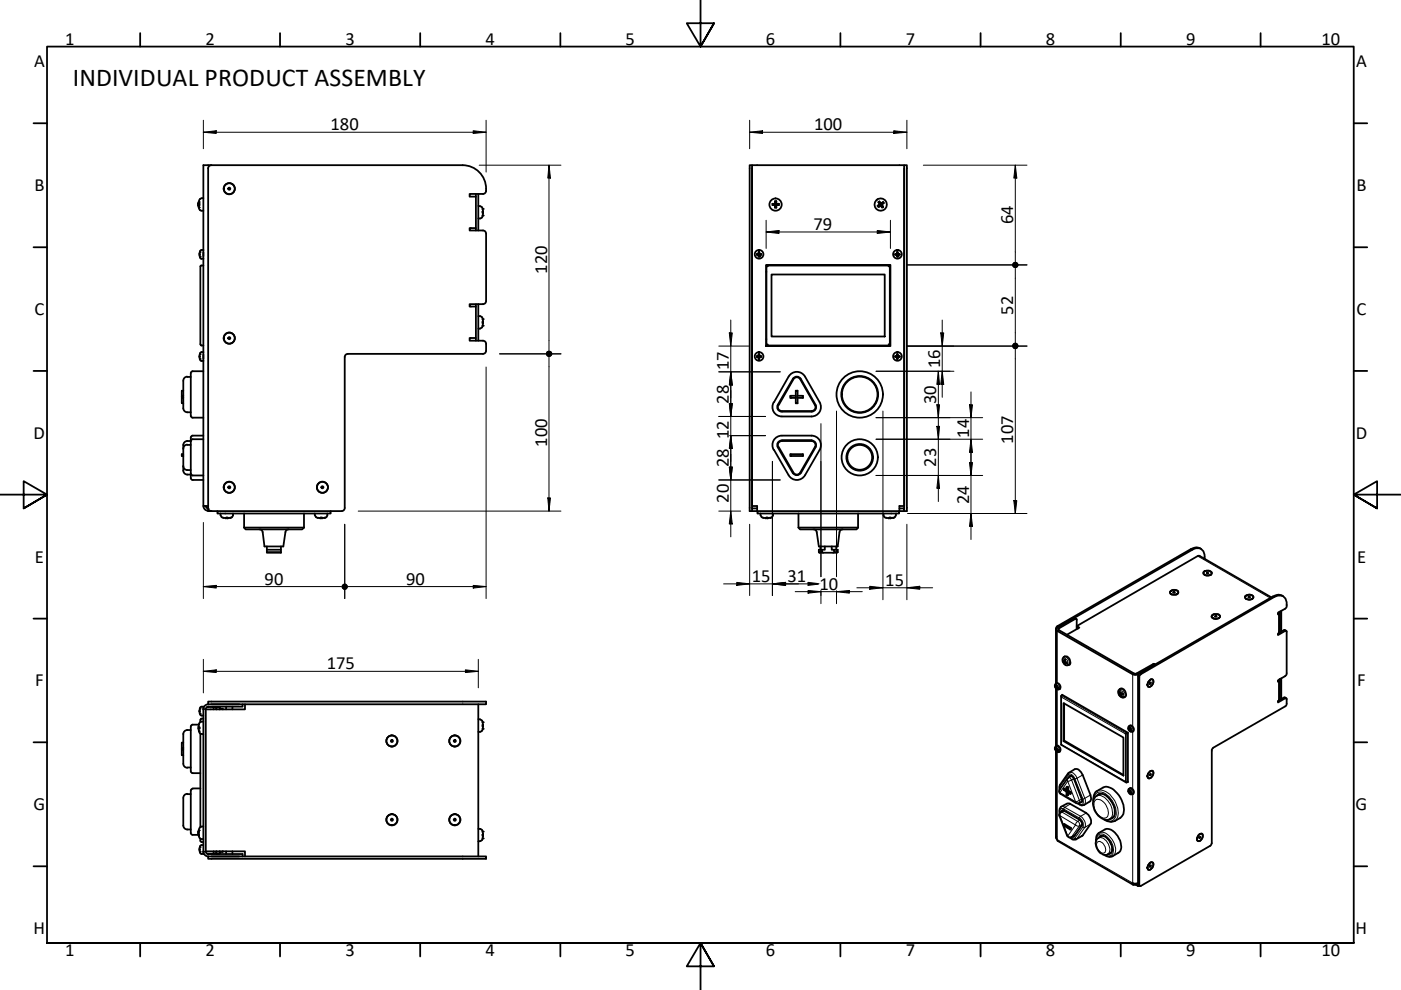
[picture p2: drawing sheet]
<svg xmlns="http://www.w3.org/2000/svg" width="297mm" height="210mm" viewBox="0 0 297 210" stroke-linecap="round" stroke-linejoin="round" font-family="sans-serif">
<defs><g id="words">
<text font-size="5.5" x="15.4" y="18.3">INDIVIDUAL PRODUCT ASSEMBLY</text>
<g font-size="3.9">
<text x="13.8" y="9.5">1</text>
<text x="43.6" y="9.5">2</text>
<text x="73.3" y="9.5">3</text>
<text x="102.9" y="9.5">4</text>
<text x="132.7" y="9.5">5</text>
<text x="162.4" y="9.5">6</text>
<text x="192" y="9.5">7</text>
<text x="221.7" y="9.5">8</text>
<text x="251.5" y="9.5">9</text>
<text x="280.2" y="9.5">10</text>
<text x="7.2" y="14.3">A</text>
<text x="287.5" y="14.3">A</text>
<text x="70.1" y="27.6">180</text>
<text x="172.6" y="27.6">100</text>
<text x="7.3" y="40.5">B</text>
<text x="287.6" y="40.5">B</text>
<text x="214.8" y="47.6" transform="rotate(-90 214.8 47.6)">64</text>
<text x="172.5" y="48.7">79</text>
<text x="116" y="58" transform="rotate(-90 116 58)">120</text>
<text x="7.3" y="66.8">C</text>
<text x="214.8" y="66.8" transform="rotate(-90 214.8 66.8)">52</text>
<text x="287.6" y="66.8">C</text>
<text x="154.5" y="78.5" transform="rotate(-90 154.5 78.5)">17</text>
<text x="199.3" y="78" transform="rotate(-90 199.3 78)">16</text>
<text x="154.5" y="85.6" transform="rotate(-90 154.5 85.6)">28</text>
<text x="198.5" y="85.6" transform="rotate(-90 198.5 85.6)">30</text>
<text x="7.1" y="93">D</text>
<text x="116" y="94.7" transform="rotate(-90 116 94.7)">100</text>
<text x="154.6" y="93.1" transform="rotate(-90 154.6 93.1)">12</text>
<text x="205.5" y="92.9" transform="rotate(-90 205.5 92.9)">14</text>
<text x="214.8" y="94.1" transform="rotate(-90 214.8 94.1)">107</text>
<text x="287.5" y="93">D</text>
<text x="154.5" y="99" transform="rotate(-90 154.5 99)">28</text>
<text x="198.5" y="99" transform="rotate(-90 198.5 99)">23</text>
<text x="154.5" y="106.7" transform="rotate(-90 154.5 106.7)">20</text>
<text x="205.5" y="106.8" transform="rotate(-90 205.5 106.8)">24</text>
<text x="7.4" y="119.3">E</text>
<text x="287.7" y="119.3">E</text>
<text x="56.1" y="124">90</text>
<text x="86.1" y="124">90</text>
<text x="159.4" y="123.4">15</text>
<text x="166.9" y="123.4">31</text>
<text x="173.7" y="125">10</text>
<text x="187.7" y="124.2">15</text>
<text x="69.3" y="141.9">175</text>
<text x="7.4" y="145.5">F</text>
<text x="287.7" y="145.5">F</text>
<text x="7.1" y="171.8">G</text>
<text x="287.4" y="171.8">G</text>
<text x="7.1" y="198">H</text>
<text x="13.8" y="202.8">1</text>
<text x="43.6" y="202.8">2</text>
<text x="73.3" y="202.8">3</text>
<text x="102.9" y="202.8">4</text>
<text x="132.7" y="202.8">5</text>
<text x="162.4" y="202.8">6</text>
<text x="192" y="202.8">7</text>
<text x="221.7" y="202.8">8</text>
<text x="251.5" y="202.8">9</text>
<text x="280.2" y="202.8">10</text>
<text x="287.4" y="198">H</text>
</g>
</g></defs>
<!-- layer: Visible (Hylo) -->
<g fill="none" stroke="#000" stroke-width=".38">
<path d="M44.8 35a.67 .67 0 0 0-.7 .7v72M98.1 35a5 5 0 0 1 5 5.5M98.1 35h-55v72.3h1M159.4 35h-.5v73.4h33.4v-73.4h-.6M159.4 35.7v72.1M191.7 35.7v72.1M42 43.5l.2 .5zM42 43.1l.2-.3-.1 .7M42 43.6l.3 .9 .4 .2M42.1 43.2h.1M42.1 43.2l-.1 .1M42.3 42.3l-.2 .9"/>
<path d="M42.4 54.4h.1M42.4 53.5h.1M42.4 54.4l.1 .3M42.5 54.7l.3 .2M42.7 42.1l-.4 .2M42.7 42h.4M42.7 44.7h.4M42.7 53h.4M42.7 54.8h.4M42.8 53a.82 .82 0 0 0-.4 1v.4M43.1 53.5v.8M43.1 56.3h-.5l-.1 .2v16.5l.1 .3h.5"/>
<path d="M100.9 48.4h-1.3v.5h2.8a.67 .67 0 0 1 .7 .6v14.3M100.9 41.1v7.8M101.4 43.7l.7 .2M101.4 41.1v7.8M102.1 46.1l-.7 .2M102.2 43.9l.2 .4M102.3 44.3h.1M102.3 45.1h.1l-.1 .7M102.3 44.3l.1 .5-.1 .1M102.3 45.7h.1M102.4 44.9v.2M102.4 45.8l-.2 .3"/>
<path d="M103.1 40.5a.67 .67 0 0 1-.7 .6h-2.8v.6h1.3M160.7 53.9l-.2 .1h.3v.4l.1-.2M160.7 53.9l.2 .3M160.7 53.9v.1M160.8 53.4v.4l-.3 .1h.3v-.4M160.9 54.2h.1M160.9 53.6h.1M161 53.4v.4l.4 .1h-.4zM161.2 53.9v.1M161.2 53.9l-.2 .1v.2M161.2 53.9l.2 .1M161.4 54h-.4v.4v-.2"/>
<path d="M162.4 56.2h26.4v17.2h-26.4zM162.4 57.6h.1M162.5 56.3v17M162.8 56.5l-.3-.2h26.2l-.3 .2M163.6 58.2h24v13.1h-24zM163.8 43.5h.5v.5M163.8 43.5a.36 .36 0 0 1 .5 0 .36 .36 0 0 1 0 .5M164 43.3v.2M164.3 42.6v.6h-.5M164.3 42.7a.36 .36 0 0 1 0 .5 .36 .36 0 0 1-.5 0M164.3 43.8h.2M164.3 42.9h.2"/>
<path d="M164.5 42.9v.3l.4 .1M164.6 42.6v.6h.6M164.6 42.7l-.1 .2M164.9 43.3v.2M165.1 43.5a.36 .36 0 0 0-.5 0 .36 .36 0 0 0 0 .5M165.1 43.2l-.2 .1M165.2 43.5h-.5l-.1 .5M186.2 42.8l.4 .5-.5 .4 .4-.4zM186.3 43.6l.1 .1M186.4 42.7l.4 .5 .5-.4-.5 .4zM186.5 43.6h.3l.2 .4-.3-.5-.5 .4zM186.5 42.9l-.1 .1"/>
<path d="M186.9 43.3l.5-.3-.5 .5zM186.9 43.5l.4 .4zM187.1 43l.1 .2M187.1 43.7l-.2 .1M188.7 56.3v17l-.3-.3M190 53.9l-.2 .1h.4v.4v-.2M190 53.9l.2 .3M190 53.9v.1M190.2 53.4v.4l-.4 .1h.4v-.4M190.2 54.2h.1M190.2 53.6h.1M190.3 53.4l.1 .4 .4 .1h-.5z"/>
<path d="M190.6 53.9v.1M190.6 53.9l-.3 .1v.4l.1-.4h.4M190.6 53.9l.1 .1M39.7 79.9h.7M39.7 79.9a.86 .86 0 0 0-.8 .8v5.9M40.8 78.7h2.3M40.9 78.7l-.4 .2-.1 .2v9.1l.5 .4M42.4 76.1h.1M42.4 75.1v1M42.4 75.1h.1M42.4 76.1l.1 .2M42.5 76.4l.3 .2"/>
<path d="M42.7 74.6h.4M42.7 76.5l.4 .1M42.8 74.6l-.4 .5M43.1 75.2v.8M73.1 75.7v32M100.9 71.7h-1.3v.5h2.8a.67 .67 0 0 1 .7 .7v1.4M100.9 64.5v7.7M101.4 67l.7 .2M101.4 69.7h.4M101.4 64.5v7.7M102.1 69.4l-.3 .2M102.2 67.2l.2 .4"/>
<path d="M102.3 67.6h.1M102.3 68.5h.1l-.1 .6M102.3 67.7l.1 .4-.1 .1M102.3 69h.1M102.4 68.2v.3M102.4 69.1l-.2 .4M103.1 74.4a.67 .67 0 0 1-.7 .6h-28.6a.67 .67 0 0 0-.7 .7M103.1 63.8a.67 .67 0 0 1-.7 .7h-2.8v.5h1.3M160.5 75.5h.3M160.5 75.7h.3M160.8 75.7v.4M160.8 75.7l.1 .2"/>
<path d="M160.8 75.5l-.1 .1 .1 .1M160.8 75.1v.4M160.8 75.2l.1 .3h-.1M160.9 75.9h.1M160.9 75.3h.1M160.9 75.9l-.1 .1M161.1 75.7l-.1 .4v-.2M161.1 75.7l-.1 .2M161.1 75.7h.3M161.4 75.5h-.3l-.1-.4v.4h.2l-.1 .2M162.4 71.9h.1M162.8 73l-.3 .3h26.2"/>
<path d="M167.2 79.9l-3.1 5.4M167.2 79.8a2 2 0 0 1 3.5 0M170.7 79.9l3.1 5.4M189.8 75.5h.3M189.8 75.7h.3M190.1 75.7l.1 .4M190.1 75.7l.1 .2M190.1 75.5l-.1 .1 .1 .1M190.2 75.1l-.1 .4M190.2 75.2v.3h-.1M190.2 75.9h.1M190.2 75.3h.1"/>
<path d="M190.2 75.9v.1M190.3 75.7h.1l-.1 .4zM190.4 75.7h.4M190.8 75.5h-.4l-.1-.4v.4h.3l-.2 .2M38.5 84.3l.4 .1M38.9 86.6a.86 .86 0 0 0 .8 .8h.7M38.9 98.8a.86 .86 0 0 0 .8 .9h.7M38.9 99.8a.86 .86 0 0 0 .8 .8h.7M38.9 82.8h-.4v2.6l.4 .1M38.9 83.9l-.4 .1M38.9 96.3h-.4v.4h.4M39.7 94.3h.7"/>
<path d="M39.7 94.3a.86 .86 0 0 0-.8 .8M40.4 93.5h-.7a.86 .86 0 0 0-.8 .9v5.4M40.8 88.6h2.3M40.8 93.1h2.3M40.8 92.4h2.3M40.9 93.1l-.4 .2-.1 .2M40.9 92.4l-.5 .3v8.7M164 85.3a2 2 0 0 0 1.8 3M164.1 95.3l3.1 5.4M164.9 94.8l3.2 5.5M165 85.9a.86 .86 0 0 0 .8 1.3M165.1 94.8l3.1 5.4"/>
<path d="M165.8 93.4a.98 .98 0 0 0-.9 1.5M165.8 92.4a2 2 0 0 0-1.8 3M165.8 93.5a.86 .86 0 0 0-.8 1.3M165.8 92.4h6.3M165.8 93.5h6.3M165.8 87.3h6.3M165.8 88.3h6.3M165.8 93.3h6.3M165.8 87.2h6.3M167.6 83.9h1.1l.1 .1M167.6 96.3v.4M167.6 84.3l1.1 .1"/>
<path d="M167.6 84v-.1v.5M167.6 96.4h2.6M167.6 96.6l2.6 .1M168.2 80.4a.86 .86 0 0 1 1.5 0l3.1 5.5a.84 .84 0 0 1-.7 1.3M168.2 80.4l-3.1 5.5M168.7 82.8l.3 .1M168.8 85.4l.3 .1M168.8 84.3l-.1 1.2M168.8 82.9l-.1 1M169 84.3v1.1M169.1 82.8l-.1 1.2M169.1 83.9h1.1v.1"/>
<path d="M169.1 84.4h1.1M170.2 83.9v.4M170.2 96.3v.3M172.1 87.3a.98 .98 0 0 0 .8-1.5l-3.1-5.5a.98 .98 0 0 0-1.7 0l-3.2 5.5a.98 .98 0 0 0 .9 1.5M172.1 93.5a.86 .86 0 0 1 .7 1.3l-3.1 5.4a.84 .84 0 0 1-1.5 0M172.1 93.4a.98 .98 0 0 1 .8 1.5M172.1 92.4a2 2 0 0 1 1.7 2.9l-3.1 5.5a2 2 0 0 1-3.5 0M172.9 94.8l-3.1 5.5M173.8 85.3a2 2 0 0 1-1.7 3M40.4 100.4l.3 .4h.2M40.4 101.3l.1 .3 .4 .2M40.8 100.8h2.3"/>
<path d="M40.8 101.8h2.3M43.1 107.3a1.05 1.05 0 0 0 1.1 1M43.6 107.3l.1 .2 .5 .3M44.1 107.8h.1M44.1 107.7a.67 .67 0 0 0 .7 .7M46.1 108.4v.5h24v-.5M46.7 108.9v.4M46.8 109.2l.2 .4M47 109.6l.4 .2M47.4 109.8l.5 .1v-.1h.3v.1l.6-.1M47.4 109.8h.1M48.8 109.8h.1"/>
<path d="M49.2 109.6l-.4 .2M49.4 108.9l-.2 .7M51.8 111.9l.3 .3h12l.4-.3M51.8 111.9h12.7M51.8 108.9v3M55 112.2a.67 .67 0 0 1 .7 .6l.4 3.1h4l.4-3.1a.68 .68 0 0 1 .7-.6M56.6 115.9v1.3h3v-.1h-3M56.6 116.6h3M59.6 115.9v1.2M64.5 108.9v3M66.7 108.9v.4M66.8 109.2l.2 .4"/>
<path d="M67 109.6l.4 .2M67.4 109.8l.5 .1v-.1h.3v.1l.6-.1M68.8 109.8h.1M69.2 109.6l-.4 .2M69.4 108.9l-.2 .7M73.1 107.7a.67 .67 0 0 1-.7 .7h-28.3v-.6M160.5 108.4v-1.1h-1.1v-72.3h32.3v72.3h-1v1.1M160.5 107.8h-1.1v.6M160.6 108.4v.5h30v-.5M161.2 108.9v.4M161.3 109.2l.2 .4M161.5 109.6l.4 .2"/>
<path d="M161.8 109.8h.1M161.9 109.8l.5 .1v-.1h.3v.1l.6-.1M163.3 109.8h.1M163.7 109.6l-.4 .2M163.9 108.9l-.2 .7M168.1 100.3a.98 .98 0 0 0 1.7 0M169.3 111.9l.3 .3h12l.3-.3M169.3 111.9h12.6M169.3 108.9v3M172.5 112.2a.67 .67 0 0 1 .7 .6l.4 3.1h4l.4-3.1a.68 .68 0 0 1 .7-.6M173.6 117.1h.6M173.6 117.1l.1 .1h.9"/>
<path d="M173.9 115.9v.7M174.2 116.6h-.6v.5M174.9 115.9v.7h-.7v.5l.4 .1h2.8l.2-.1M176.3 115.9v.7h.6v.5l-.2 .1M176.9 116.6h.7v.5M176.9 117.1h.7M177.3 115.9v.7M181.9 108.9v3M187.3 108.9l.2 .7M187.5 109.6l.4 .2M187.9 109.8l.5 .1 .4-.1v.1M187.9 109.8h.1"/>
<path d="M188.7 109.8l.1 .1M189.3 109.8h.1M189.4 109.8l-.6 .1M189.7 109.6l-.3 .2M190 108.9l-.3 .7M190.7 107.8h1v.6M254.6 116.4l-.2-.2a1.77 1.77 0 0 0-1.9 .2l-28.4 16.4-.2 .3v11.8M255.4 118.5a1.69 1.69 0 0 0-.6-2 1.69 1.69 0 0 0-2 .1l-28.3 16.3M225.6 139.3a1.08 1.08 0 0 1 1.2 .4 1.08 1.08 0 0 1 0 1.2 1.09 1.09 0 0 1-1.2-.2 1.09 1.09 0 0 1-.3-1.1zM228.2 131.2l-.6-.2-3.4 2.1-.2 .2v.3l16.2 9.4 .4 .1 .7-.1 3.5-2.1M228.3 133.4v-2.1l-.2-.1-3.8 2.1v.2l16.2 9.3h.5l3.6-2 .3 .1M228.3 133.1l.3 .2"/>
<path d="M248.2 125.3a1.1 1.1 0 0 1 1.6 .2v.1a1.1 1.1 0 0 1-1.8 0zM248.3 125.3l.6-.2h.5a.46 .46 0 0 1 .4 .4 .46 .46 0 0 1-.3 .5l-.6 .1a.67 .67 0 0 1-.9-.6zM248.3 126h.1M248.8 125.5l.3 .1-.2 .1zM249.6 126h-.1M255.2 121.3a1.13 1.13 0 0 1 1.7 .2 1 1 0 0 1-1.8-.1zM255.3 121.2a1.03 1.03 0 0 1 1.6 .4 .99 .99 0 0 1-.9 .4 .99 .99 0 0 1-.9-.6zM255.4 121.9h.1M255.8 121.5l.2-.1 .2 .1-.1 .1zM256.6 121.9h.1M257 130.5a1.19 1.19 0 0 1 1.7 .2 .98 .98 0 0 1-.9 .5 .98 .98 0 0 1-.9-.5zM257 130.4a1.03 1.03 0 0 1 1.7 .4 1.13 1.13 0 0 1-1.8-.1z"/>
<path d="M257.2 131v.1M257.7 130.6l.2 .1-.3 .1zM258.4 131l-.1 .1M264 126.4a1.07 1.07 0 0 1 1.7 .2 .96 .96 0 0 1-.9 .6 .96 .96 0 0 1-.8-.7zM264.1 126.3a1.07 1.07 0 0 1 1.6 .4 1.02 1.02 0 0 1-1.7 0zM264.2 127h.1M264.7 126.5l.3 .2h-.2zM265.5 127h-.1M269.6 126.7l-15.5-8.9-25.8 15 .6 .3-2.7 1.5M271.1 134.3l-.1 .4 1.5-.9h.3v9.1l-.3 .5-1.5 .8v.4l.3-.4v-.2M271.3 129.7v.2l-.3 .4v-.4l1.5-.8a1.91 1.91 0 0 0-.8-2.8h-.7l-.9 .3-28.2 16.3-.3 .5v44.3l.1 .2 15-8.6 .2-.5v-19.8l.3-.5 15.5-9v-1.4h-.2l-1.5 .8 .1-.3M271.3 133.9l-.2 .4"/>
<path d="M271.3 129.7v4.4M271.7 129.5v4.4M272 126.4l-.2-.1a1.77 1.77 0 0 0-1.9 .2l-28.5 16.5-.1 44.6 .4 .3M272.7 133.8l-.4-.2-1.2 .7M38.5 158.9l.4 .1M38.9 157.5h-.4v2.6h.4M38.9 158.6l-.4 .1M40.4 154.1v9.4M40.4 154.8h-.7a.86 .86 0 0 0-.8 .8v6.3M40.8 153.6h1.4M40.9 153.6l-.4 .2-.1 .3M42.1 154.5l.1 .7 .5 .4"/>
<path d="M42.2 154.4l-.1 .1M42.2 155h.1M42.2 153.6h.1M42.4 151.3h.1M42.4 150.3h.1M42.4 151.2l.1 .3M42.5 151.5l.3 .2M42.5 155.5v19.9M42.7 153l-.5 .4-.1 1.1M42.7 149.8h.4v31.3l-.4-.1M42.7 153h.4M42.7 155.6l.4 .1"/>
<path d="M42.7 151.7h.4M42.8 149.8l-.4 .5v1M43.1 152.4h-.5l-.1 .7M43.9 149.9l1.4 .1M44.1 148.8h59v.5h-59zM44.1 149.8v.1M44.2 149.3a1.05 1.05 0 0 0-1.1 1.1M44.2 149.8l-.5 .3-.1 .3M45.3 150h.5v.4M45.3 150v.4M45.8 150l.1-.1h.6l.1 .5M46 149.9l-.1 .5"/>
<path d="M46.5 149.9v.5M46.6 150.3h.6M47.2 150.4v-.1l.1 .1M47.9 149.8v.6M49.3 149.8v.6M51.4 149.3v.5h-7.3M51.9 149.3v1.1h-8.3v30.1h8.3v1.1M101.4 149.3v32.3M101.4 152.5h.4M101.8 152.6l.3 .2M102.1 155l-.7 .2M102.2 152.7l.2 .4"/>
<path d="M102.3 153.2l.1 .8M102.3 154h.1zM102.3 154.6h.1M102.4 154.6l-.2 .4M102.4 154l-.1 .5M223.7 158.7l.2 .1M223.7 145.5l.2 .1M223.8 158.8h-.1l.3 .4M223.8 158.2a.73 .73 0 0 1 .9 .2 .73 .73 0 0 1 .1 .8 .7 .7 0 0 1-1 0 .7 .7 0 0 1 0-1zM223.8 145.6h-.1l.3 .3M223.8 144.9a.7 .7 0 0 1 1 .4 .7 .7 0 0 1-.4 .9 .78 .78 0 0 1-.7-.4 .78 .78 0 0 1 .1-.9zM223.9 159.2v18.4l.3 .7 16.1 9.3"/>
<path d="M223.9 158.8l.1-.2v.4l.2 .1-.2-.1M223.9 145.6l.1-.3v.4l.2 .1h-.2M223.9 146v12.2M223.9 145.6h.1M224 159v.2M224 145.8v.2M224 158.8h-.1M224.1 159h-.1M224.1 145.7l-.1 .1M225 147.6v10.3l13.8 8M225 157.9h.1M225.2 147.4l13.9 8v10.4"/>
<path d="M225.2 147.4l-.2 .1v.3M225.4 140.1l.2 .1M225.5 149.1l12.7 7.3v8l-12.7-7.3zM225.5 157.1l.1-.1 12.6 7.3M225.6 140.2h-.2l.2 .2 .1 .4 .1-.2M225.6 140.2l.1-.3 .1 .5 .3 .1M225.6 149.1v7.9M225.8 140.5v.3M225.8 140.1l-.2 .1M225.9 140.4l-.1 .1M226.1 140.4v.2l-.3-.1M237.2 146.3a.77 .77 0 0 1 .9-.3 .77 .77 0 0 1 .5 .7 .74 .74 0 0 1-.2 1.1 .74 .74 0 0 1-1-.3 1.08 1.08 0 0 1-.2-1.2z"/>
<path d="M237.2 147.1h.2M237.3 147.3l.4 .2M237.4 146.7h-.1l.1 .4M237.4 146.7l.2 .4 .3-.1M237.6 147l-.2 .1M237.6 147.1l-.2 .2M237.6 147v.1M237.8 147l.1 .2-.3 .1 .3 .3M237.9 147l-.3 .1M237.9 147.1l-.3 .1M239.1 155.4l-.5 .2M239.3 154a.66 .66 0 0 1 .7-.1 .66 .66 0 0 1 .4 .6 .62 .62 0 0 1-.7 .7 .62 .62 0 0 1-.5-.9z"/>
<path d="M239.3 154.5l.2 .1M239.4 154.5h-.1l.3 .3M239.5 154.6v-.3l.3 .5h-.2M239.6 154.8v.2M239.6 154.5l-.1 .1M239.6 154.7v.1M243.3 145.1v.1M243.6 144.4a.54 .54 0 0 1 .9-.2 1.05 1.05 0 0 1-1.1 1.4l-.1-.4zM243.9 144.7l.1 .1-.2 .2zM243.9 144.1l-.1 .1M271.3 148.2l-.2 .4M271.3 144v4.4"/>
<path d="M271.7 143.8v4.4M272.7 148.1l-.4-.2-1.2 .7M38.9 161.9a.86 .86 0 0 0 .8 .9M39.7 168.4h.7M39.7 162.7h.7M39.7 168.3a.86 .86 0 0 0-.8 .9v5.8a.86 .86 0 0 0 .8 .9h.7M40.4 163.5l.1 .2 .4 .2M40.4 167.6v9l.1 .2 .4 .2M40.8 177h1.3M40.8 167.2h1.7M40.8 163.9h1.7M40.9 167.2l-.4 .2-.1 .2"/>
<path d="M42.1 176.4h.1M42 176.8h.1M42 176.8l.3 .9M42.1 176.4l-.1 .2M42.2 176.2l-.2 .4 .2 .7-.2-.5M42.2 176.3v-.2l-.1 .3M42.3 177.7l.4 .2M42.4 179.6v1M42.4 179.6h.1M42.5 177.8v.6l.6 .1M42.7 175.3l-.4 .2-.3 .9M42.7 175.2h.4"/>
<path d="M42.7 177.9h.4M42.7 179.2h.4M42.8 179.2l-.4 .4M101.4 175.7l.7 .2M102.1 178.1l-.7 .3M102.2 175.9l.2 .4M102.3 176.3h.1M102.3 176.3l.1 .8M102.3 177.7v.1M102.4 177.8l-.2 .4M102.4 177.2l-.1 .6M223.9 177.5v.1"/>
<path d="M224.6 167.4l-.1 .3 .2 .5 3.5 2.1M224.7 172.3a1.35 1.35 0 0 1 .3-1.3l1.2-.6 .6-.1 3.5 2.1a2.12 2.12 0 0 1 .9 2.3l-1.6 2.4-1.4 .9a1.1 1.1 0 0 1-1.3-.4M224.8 172.2l-.3 .5 .1 .2 1.7 4.3M225.2 171.8l3.7 2a.99 .99 0 0 1 .5 1.2l-1.8 2.4M225.5 171.8l-.6 .4M226.1 167.4l-.5-.2v.3l.5 .4v.7h.2M226.1 166.9v.1M226.1 166.9l.2-.1 .2 .1-.2 .1M226.1 166.9v.8M226.1 167.8v.1M226.1 168.5v.1M226.3 167.9l.6 .4"/>
<path d="M226.3 177.2l.4 .3h.5M226.3 165.1l-1.6 2.3-.1-.6 .2-.5 1.6-2.3 1.4-.9a1.5 1.5 0 0 1 1.8 1.2l1.7 4.9-.1 .6-1.3 .9a1.1 1.1 0 0 1-1.4-.4M226.5 168.1v.5h-.2M226.5 166.9v.7l-.2 .1M226.5 167.6l.6 .4-.2 .1M226.6 164.9l-.2 .2M226.9 164.5l.5 .2 .3 .4 1.7 4.5-.1 .5M226.9 175.7l.2-.2-1.4-.8-.1 .1v.2l1.3 .9M227.1 168v.2h-.2M227.1 175.5v.3h-.2M227.1 164.5l-.6 .4M227.8 177.1l-.7 .4"/>
<path d="M228.2 170.3h.6M229.4 169.9l-.6 .4M231.8 169.7a2.14 2.14 0 0 1 .9-2 2.49 2.49 0 0 1 2.2-.9 5.3 5.3 0 0 1 3.3 5.8 3 3 0 0 1-1.9 1.5 2.39 2.39 0 0 1-2.2-.3M232.4 178.3a1.57 1.57 0 0 1 .6-1.7l1.3-.7a2.34 2.34 0 0 1 2.7 1.4 3.2 3.2 0 0 1 .4 3.3l-1.5 .9a1.71 1.71 0 0 1-1.8-.3M232.9 168.4a1.98 1.98 0 0 1 2.4 1.1 3.5 3.5 0 0 1 .7 3.8l-.2 .2M233.2 177.3a1.84 1.84 0 0 1 2.1 1.2 1.9 1.9 0 0 1 .1 2.4M233.3 168.3a1.75 1.75 0 0 0-1.3 1 3.4 3.4 0 0 0 2.9 4.5l1.3-.7M233.7 177.2l-.8 .4a1.79 1.79 0 0 0 0 2.8 1.6 1.6 0 0 0 2 .7l.7-.4M238.6 165.7l.2 .2 .3-.1M239.3 167.3a.66 .66 0 0 1 .7-.2 .66 .66 0 0 1 .4 .7 .62 .62 0 0 1-.7 .6 .62 .62 0 0 1-.5-.8zM239.3 167.7l.2 .2M239.4 167.8h-.1l.3 .3"/>
<path d="M239.6 167.7l-.1 .2M239.6 167.6v.3l.2 .2M239.6 168.1v.1M239.6 167.8l-.1 .1M239.6 168v.1M239.8 168v.1h-.2M243.3 164.5v.1M243.6 163.8a.52 .52 0 0 1 .7-.4 .52 .52 0 0 1 .2 .8l-.5 .7-.4 .2a.78 .78 0 0 1 0-1.3zM243.8 164.2l.2-.1-.1 .3zM243.9 163.5h-.1M253.8 177.8v.1M254.3 176.9l.5-.1a.99 .99 0 0 1 .1 1 .99 .99 0 0 1-1 .5 .99 .99 0 0 1 .4-1.4z"/>
<path d="M254.3 176.9l.5-.1a.99 .99 0 0 1 .1 1 .99 .99 0 0 1-1 .5l-.1-.7zM254.4 177.4l.1 .1-.2 .2zM254.4 176.8l-.1 .1M42.4 180.6h.1M42.4 180.6l.4 .5M43.1 180.5a1.05 1.05 0 0 0 1.1 1.1M43.6 180.5l.1 .3 .5 .3M44.1 181.6h59v.5h-59zM44.1 181.1h7.3v.5M44.1 181v.1M45.3 180.9l-1.4 .1M45.3 180.5v.4"/>
<path d="M45.8 180.5v.4h-.5M45.9 180.5l.1 .5M46.5 180.5v.5M46.6 180.6h.6M46.6 180.5l-.1 .5h-.6l-.1-.1M47.2 180.5v.1l.1-.1M47.9 180.5v.6M49.3 180.5v.6M240.7 187.6l.6 .3M240.7 187.4v.2M240.9 187.4l.4 .2v.3M241.3 187.2l-.4 .2-.7-.2v.4h.5"/>
<path d="M241.5 187.7l-.2 .2M243.3 183.9v.1M243.8 183l.5-.1a.99 .99 0 0 1 .1 1 .99 .99 0 0 1-1 .5l-.1-.4 .1-.5zM243.8 183.6l.2-.1-.1 .3h-.1zM243.8 182.9h.1"/>
<circle cx="48.6" cy="40" r=".22"/>
<circle cx="48.6" cy="40" r="1.17"/>
<circle cx="160.9" cy="53.9" r=".92"/>
<circle cx="164.4" cy="43.4" r="1.3"/>
<circle cx="186.7" cy="43.4" r="1.3"/>
<circle cx="190.3" cy="53.9" r=".92"/>
<circle cx="48.6" cy="71.7" r=".22"/>
<circle cx="48.6" cy="71.7" r="1.17"/>
<circle cx="160.9" cy="75.6" r=".92"/>
<circle cx="190.3" cy="75.6" r=".92"/>
<circle cx="182.3" cy="83.6" r="4.9"/>
<circle cx="182.3" cy="83.6" r="3.9"/>
<circle cx="182.3" cy="97" r="3.8"/>
<circle cx="182.3" cy="97" r="2.83"/>
<circle cx="182.3" cy="97" r="2.64"/>
<circle cx="182.3" cy="83.6" r="3.8"/>
<circle cx="48.6" cy="103.3" r=".22"/>
<circle cx="48.6" cy="103.3" r="1.17"/>
<circle cx="68.4" cy="103.3" r=".22"/>
<circle cx="68.4" cy="103.3" r="1.17"/>
<circle cx="83.1" cy="157.1" r="1.17"/>
<circle cx="83.1" cy="157.1" r=".22"/>
<circle cx="96.4" cy="157.1" r="1.17"/>
<circle cx="96.4" cy="157.1" r=".22"/>
<circle cx="83.1" cy="173.8" r="1.17"/>
<circle cx="83.1" cy="173.8" r=".22"/>
<circle cx="96.4" cy="173.8" r="1.17"/>
<circle cx="96.4" cy="173.8" r=".22"/>
</g>
<g fill="#000">
<circle cx="42.1" cy="43.2" r=".19"/>
<circle cx="42.1" cy="43.5" r=".19"/>
<circle cx="42.2" cy="44" r=".19"/>
<circle cx="42.2" cy="42.8" r=".19"/>
<circle cx="42.4" cy="53.4" r=".19"/>
<circle cx="42.4" cy="54.4" r=".19"/>
<circle cx="102.4" cy="44.3" r=".19"/>
<circle cx="102.4" cy="45.7" r=".19"/>
<circle cx="160.5" cy="53.9" r=".19"/>
<circle cx="160.5" cy="54" r=".19"/>
<circle cx="160.8" cy="54.4" r=".19"/>
<circle cx="161" cy="54.4" r=".19"/>
<circle cx="186.2" cy="43.9" r=".19"/>
<circle cx="187" cy="44" r=".19"/>
<circle cx="189.8" cy="54" r=".19"/>
<circle cx="189.8" cy="53.9" r=".19"/>
<circle cx="190.2" cy="54.4" r=".19"/>
<circle cx="190.3" cy="54.4" r=".19"/>
<circle cx="42.4" cy="75.1" r=".19"/>
<circle cx="42.4" cy="76.1" r=".19"/>
<circle cx="102.4" cy="67.7" r=".19"/>
<circle cx="102.4" cy="69.1" r=".19"/>
<circle cx="160.5" cy="75.5" r=".19"/>
<circle cx="160.5" cy="75.7" r=".19"/>
<circle cx="189.8" cy="75.5" r=".19"/>
<circle cx="189.8" cy="75.7" r=".19"/>
<circle cx="47.9" cy="109.8" r=".19"/>
<circle cx="48.2" cy="109.8" r=".19"/>
<circle cx="48.8" cy="109.8" r=".19"/>
<circle cx="67.9" cy="109.8" r=".19"/>
<circle cx="68.2" cy="109.8" r=".19"/>
<circle cx="68.8" cy="109.8" r=".19"/>
<circle cx="162.4" cy="109.8" r=".19"/>
<circle cx="162.7" cy="109.8" r=".19"/>
<circle cx="163.3" cy="109.8" r=".19"/>
<circle cx="188.5" cy="109.8" r=".19"/>
<circle cx="188.8" cy="109.8" r=".19"/>
<circle cx="189.4" cy="109.8" r=".19"/>
<circle cx="42.2" cy="154.2" r=".19"/>
<circle cx="42.2" cy="154.5" r=".19"/>
<circle cx="42.2" cy="155" r=".19"/>
<circle cx="42.4" cy="151.3" r=".19"/>
<circle cx="42.4" cy="150.3" r=".19"/>
<circle cx="43.1" cy="150.3" r=".19"/>
<circle cx="102.4" cy="154.5" r=".19"/>
<circle cx="102.4" cy="153.1" r=".19"/>
<circle cx="223.9" cy="145.6" r=".19"/>
<circle cx="223.9" cy="158.8" r=".19"/>
<circle cx="224.2" cy="159.1" r=".19"/>
<circle cx="224.2" cy="145.8" r=".19"/>
<circle cx="226.1" cy="140.6" r=".19"/>
<circle cx="237.7" cy="147.6" r=".19"/>
<circle cx="237.9" cy="147.2" r=".19"/>
<circle cx="239.5" cy="154.9" r=".19"/>
<circle cx="239.5" cy="154.3" r=".19"/>
<circle cx="239.6" cy="154.8" r=".19"/>
<circle cx="239.8" cy="154.8" r=".19"/>
<circle cx="42.2" cy="176.1" r=".19"/>
<circle cx="42.4" cy="179.6" r=".19"/>
<circle cx="102.4" cy="177.8" r=".19"/>
<circle cx="102.4" cy="176.3" r=".19"/>
<circle cx="225.6" cy="167.5" r=".19"/>
<circle cx="225.6" cy="175" r=".19"/>
<circle cx="239.5" cy="168.2" r=".19"/>
<circle cx="239.5" cy="167.6" r=".19"/>
<circle cx="239.6" cy="168.1" r=".19"/>
<circle cx="239.8" cy="168.1" r=".19"/>
<circle cx="42.4" cy="180.6" r=".19"/>
<circle cx="43.1" cy="180.6" r=".19"/>
<circle cx="241.3" cy="187.6" r=".19"/>
</g>
<!-- layer: Visible Narrow (Hylo) -->
<g fill="none" stroke="#000" stroke-width=".21">
<path d="M252.5 116.4l.3 .2M253.9 117.9l15.4 8.9M223.9 133.3l.1 .1M224.2 133.1l.3 .2v.3l-.3 .2v11M224.2 132.8l.3 .1M225.4 139.5a.93 .93 0 0 1 .9 .5 .93 .93 0 0 1 0 1 .97 .97 0 0 1-.9-1.5zM225.6 139.3a1.21 1.21 0 0 1 1 1.6l-.1 .1M225.7 139.9h.1M227.6 131l.4 .2M269.9 126.5l.2 .1M271 130.1h.1v4.2M272.2 133.6l.3 .2"/>
<path d="M223.7 158.5a.56 .56 0 0 1 .6 .2 .56 .56 0 0 1-.1 .7l-.6-.6zM223.7 145.2a.56 .56 0 0 1 .6 .3 .56 .56 0 0 1-.1 .6l-.6-.5zM223.7 145.5v.1M223.7 158.7v.1M223.8 145.5v.1M223.8 158.8h.1M223.8 158.2a.81 .81 0 0 1 .7 1.2M223.8 144.9a.81 .81 0 0 1 .7 1.2M224 159.2h.1M224 158.6v.1M224 145.9v.1M224 145.3v.1"/>
<path d="M224 159h-.1M224 158.8l-.1 .2M224 158.8h-.1M224 145.7l-.1 .1M224 145.6l-.1 .1M224 145.5l-.1 .1M224.2 159.4v18.6l16 9.2v-18.8M224.2 146.1v12M224.2 159h-.2M224.2 145.7l-.2 .1M224.2 145.8h.1M224.2 159v.1"/>
<path d="M225 147.8l13.6 7.8v10.1l-13.6-7.8zM225 147.5l13.9 8v10.4M225.4 140.1v.1M225.7 140.8h.1M225.7 140.7l.1 .1M225.8 140.1l-.2 .1M225.8 140.2l-.2 .2M225.9 140.4h-.3M226 140.4l-.2 .1M226.1 140.5v.1M237.2 146.3a.94 .94 0 0 1 .9 .6 .94 .94 0 0 1-.1 1 1.11 1.11 0 0 1-.8-1.6zM237.2 147.1l.1 .2"/>
<path d="M237.3 146.7h.1M237.3 147.1l.1 .2M237.4 146.1a1.12 1.12 0 0 1 1.2 1.4l-.3 .4M237.5 147h-.1M237.6 147.3v.1M237.8 147.5l.1 .1M237.8 147l-.3 .3M237.9 147v.2M237.9 147.1l-.2 .1M239.3 154.2a.53 .53 0 0 1 .6 .3 .53 .53 0 0 1-.1 .6h-.2l-.3-.3zM239.3 154.5h.1M239.4 154a.77 .77 0 0 1 .7 .3 .77 .77 0 0 1 0 .9"/>
<path d="M239.5 154.5h.1M239.5 154.3l.1 .1M239.6 154.9v.1M239.6 154.7h-.1M239.6 154.6l-.1 .1M239.7 154.7l-.1 .1M239.8 154.8h.1M240.2 155.1v12.2M240.4 142.8l-.2 .2v11M241 142.8l.3 .2v44.2M241.3 143.4l.3 .1M241.6 142.8l.3 .1"/>
<path d="M244.5 140.8l.3 .1M271 144.4h.1v4.2M272.2 147.9l.3 .2M223.9 177.5h.1M224.6 172.9h.1M224.7 167.4l-.1 .5 .1 .2M224.7 168.1l.2 .2M224.7 172.9l1.7 4.4M224.7 168.1l3.3 1.9M224.7 172.9l3.3 2M224.8 166.7l-.1 .7M224.8 166.3v.4"/>
<path d="M224.9 172.2h.3M225 171h.4l.3 .2-.1 .3M225.2 172.2l-.3 .3-.2 .4M225.2 172.2l3.3 2M225.2 171.8l-.2 .3M225.6 171.8h-.5l-.1 .3M225.6 171.8l3.4 2.1 .4 .4v.7M225.6 171.5a.51 .51 0 0 0-.9 .2v.5M225.6 167.3l.5 .4v-.7h.2v.7l.6 .5-.6-.3v.7l-.2-.1v-.7l-.5-.3zM225.6 171.8v.1M225.6 174.9l1.3 .9-1.3-.8zM225.6 171.5l3.3 2"/>
<path d="M225.6 167.2l.5 .3M225.6 174.8l1.3 .8v.3M225.7 171.9l-.5 .3M226.1 166.9l.3 .1v.7l.5 .4v.2M226.3 177.2l.1 .1M226.3 165.1l.1 .5M226.4 177.3a.64 .64 0 0 0 .8 .2M226.4 168v.6M226.4 165.6l-1.7 2.5M226.4 165.6l1.6 4.4M226.4 164l.1 .3M226.5 164.3a.97 .97 0 0 1 1.4 .8"/>
<path d="M226.5 164.3l-1.7 2.4M226.7 164.6h.1M226.7 164.6a.78 .78 0 0 1 1 .5M226.7 163.8a1.41 1.41 0 0 1 1.6 1.2M226.7 164.6l-.2 .3h.3l.4 .5M226.8 164.6l-.2 .2M226.9 164.5l-.1 .1M226.9 170.5l-1.2 .7 3.4 1.9M227 177.6l.6 .3 .3-.2M227.2 165.4l-.8 .2M227.2 165.4l1.7 4.3M227.2 177.5h-.1"/>
<path d="M227.3 177.4h.3M227.6 165.1l-.4 .3M227.7 165.1h.1M227.7 165.1l1.7 4.8a.35 .35 0 0 1-.5 .3M227.7 177.4l-.1 .1h-.3M227.7 177.3v.1M227.8 177.1l-.6 .4M227.9 177.7l.4 .1-.1 .2M227.9 165.1l1.7 4.4M228 170l.2 .3M228 174.9l.5 .3 .4-.1M228 174.9l-1.6 2.4"/>
<path d="M228.3 165l-.4 .1M228.3 165l1.7 4.3 1.2-.7M228.5 174.2l-.3 .3-.2 .4M228.5 174.2l.3 .2 .1 .7M228.6 170.3l.3 .2M228.9 170.5v.1M228.9 169.7l-.9 .3M228.9 169.7v.5l-.1 .1M228.9 175.1l-1.7 2.4M229 173.8l-.5 .4M229.1 173.1l-.2 .4a1.53 1.53 0 0 1 .7 1.8M229.1 173.1a2.03 2.03 0 0 1 .9 2.3"/>
<path d="M229.3 170.1l-.3 .1M229.4 175h.1M229.4 175l-1.7 2.4M229.4 169.4l-.5 .3M229.4 174.8l-.5 .3M229.6 164.3l-1.3 .7M229.6 169.5l.1 .5a.5 .5 0 0 1-.2 .5 .5 .5 0 0 1-.6 0M229.6 169.5l.4-.2 .1 .3v.6l-.2 .5M229.6 175.3l.4 .1M229.6 175.3l-1.7 2.4M230 175.4l-1.7 2.4 1.3-.7M230.3 172.4l-1.2 .7"/>
<path d="M231.2 174.7l-1.2 .7M231.9 169.5a1.52 1.52 0 0 1 1.1-1.6 1.52 1.52 0 0 1 1.7 .7 4.7 4.7 0 0 1 1.8 4.6l-.2 .3a1.12 1.12 0 0 1-1.5 .5l-.4-.2M232 169.9a1.11 1.11 0 0 1 1.9 .1 2.68 2.68 0 0 1 .8 3.3 1.73 1.73 0 0 1-2.3-1.1l-.4-.8-.1-.8zM232.3 168.9a1.34 1.34 0 0 1 2.1-.3 4.5 4.5 0 0 1 1.9 4.2l-.1 .3a.94 .94 0 0 1-1.1 .6M232.5 178.1a1.08 1.08 0 0 1 .5-1.2 1.08 1.08 0 0 1 1.3 .2 3.7 3.7 0 0 1 1.7 3.8 1.2 1.2 0 0 1-1.7 .4M232.6 178.6a1.22 1.22 0 0 1 1.7 .9l.1 .4a.67 .67 0 0 1-.2 .9 .67 .67 0 0 1-1-.2l-.6-.9-.1-.7zM232.7 167.7a2.66 2.66 0 0 1 2.9 1.2 4.4 4.4 0 0 1 1.2 4.7l-.5 .5M232.9 168.4l-.4 .4a2.44 2.44 0 0 1 2.6 1.4 3.1 3.1 0 0 1 .4 3.3l-.2 .1 .5-.1M232.9 177.7a1.05 1.05 0 0 1 1.8-.1 2.99 2.99 0 0 1 .9 3.3l-.2 .2h-.6M232.9 177.6a2.29 2.29 0 0 1 2.4 2.1l-.1 1-.3 .4M233 176.6a2.34 2.34 0 0 1 2.8 1.4 2.85 2.85 0 0 1 .4 3.3l-.3 .2M233.2 177.3l-.2 .3"/>
<path d="M239.3 167.5a.53 .53 0 0 1 .6 .2 .53 .53 0 0 1-.1 .7l-.6-.6zM239.3 167.7v.1M239.4 167.2a.74 .74 0 0 1 .7 .4 .74 .74 0 0 1 0 .8M239.5 167.8h.1M239.5 167.6h.1M239.6 168.2h.1M239.6 167.9l-.1 .1M239.6 167.9h-.1M239.7 168l-.1 .1M239.8 168.1h.1M235.4 180.9l-.5 .2M241.3 187.5l.3 .1"/>
</g>
<!-- layer: Border (Hylo) -->
<g fill="none" stroke="#000" stroke-width=".38">
<path d="M148.5 -.1v10l-2.9-5h5.8l-2.9 5 2.9-5M29.7 7v2.9M59.4 7v2.9M89.1 7v2.9M118.8 7v2.9M178.2 7v2.9M207.9 7v2.9M237.6 7v2.9M267.3 7v2.9M7.1 26.1h2.9M287 26.1h2.9M7.1 52.4h2.9"/>
<path d="M287 52.4h2.9M7.1 78.6h2.9M287 78.6h2.9M0 104.9h10l-5-2.9v5.8l5-2.9-5 2.9M297 104.9h-10l5-2.9v5.8l-5-2.9 5 2.9M7.1 131.2h2.9M287 131.2h2.9M7.1 157.4h2.9M287 157.4h2.9M7.1 183.7h2.9M10 199.9v-190h277v190h-277h277M29.7 199.9v2.9"/>
<path d="M59.4 199.9v2.9M89.1 199.9v2.9M118.8 199.9v2.9M178.2 199.9v2.9M207.9 199.9v2.9M237.6 199.9v2.9M267.3 199.9v2.9M287 183.7h2.9M151.4 204.9l-2.9-5 2.9 5h-5.8l2.9-5v10"/>
</g>
<!-- layer: Dimension (Hylo) -->
<g fill="none" stroke="#000" stroke-width=".21">
<path d="M43.1 28l2.7-.3v.6zM43.1 28h60M43.1 25.5v6M100.3 27.7l2.8 .3-2.8 .3zM101.6 35h17.3M103.1 25.5v11M116.4 35l.3 2.8h-.6zM116.4 35v39.3M158.9 28l2.8-.3v.6zM158.9 28h33.4M158.9 25.5v6M189.5 27.7l2.8 .3-2.8 .3z"/>
<path d="M192.3 25.5v6M195.8 35h21.9M215.3 35l.3 2.8h-.7zM215.3 35v20.5M162.4 49.2l2.8-.3v.6zM162.4 49.2h26.4M162.4 46.7v6M186 48.9l2.8 .3-2.8 .3zM188.8 46.7v6M192.3 56.2h25.4M215.3 56.9v15.8M103.1 77.8v49.1"/>
<path d="M105.9 75h13M116.4 75.7v32.7M152.4 78.8h13M152.4 73.4h6.5M154.6 70.6h.7l-.4 2.8zM154.9 78.8l.4 2.8h-.7zM154.9 67.9v45.9M185.7 78.7h16.5M192.3 73.4h25.4M198.9 78.7l.3 2.8h-.6zM198.9 78.7v27.6M199.5 70.6h.6l-.3 2.8z"/>
<path d="M199.8 78.7l.3 2.8h-.6zM199.8 67.9v16.3M215.3 74v34.9M152.4 88.3h9.9M154.6 85.6h.7l-.4 2.7zM154.6 99h.7l-.4 2.8zM154.7 94.8l.2-2.4 .4 2.7M154.7 81.4l.2-2.6 .4 2.8M154.7 85.6h.6l-.4 2.7-.2-2.5M154.7 92.4h7.6M154.7 95.1h.6M154.7 99h.6l-.4 2.8-.2-2.6"/>
<path d="M154.7 81.6h.6M154.9 92.4l.4 2.7h-.7zM163.8 97.8v28.5M174.1 89.8v32.5M177.4 87.2v35.1M185.7 88.6h22.6M185.7 93.1h22.6M187.2 87.2v40M198.6 85.8h.6l-.3 2.8zM198.6 90.4h.6l-.3 2.7zM205.5 98.1h.7l-.3 2.7zM205.5 85.8h.7l-.3 2.8z"/>
<path d="M205.9 93.1l.3 2.8h-.7zM205.9 83.1v31.3M43.1 110.8v16.1M73.1 111.2v15.7M75.9 108.4h43M116.1 105.6h.6l-.3 2.8zM152.4 108.4h4.6M152.4 101.8h13M154.9 108.4l.4 2.7h-.7zM158.9 111.2v15.1M185.7 100.8h22.6M192.3 111.2v16"/>
<path d="M192.5 108.9h25.2M198.9 100.8l.3 2.7h-.6zM205.9 108.9l.3 2.7h-.7zM214.9 106.1h.7l-.3 2.8zM43.1 124.4l2.7-.3v.6zM43.1 139.8v7.1M43.1 124.4h29.3M73.8 124.4h29.3M100.3 124.1l2.8 .3-2.8 .3zM101.4 139.8v6M153.4 123.8h20.1M156.2 123.5l2.7 .3-2.7 .3z"/>
<path d="M163.8 123.8l2.8-.3v.6zM168.6 125.4h14.2M171.3 125.2l2.8 .2-2.8 .4zM173.5 123.7l-2.2-.2v.6l2.2-.2M174.1 125.3v2.7M177.4 125.4l2.7-.2v.6zM177.4 125.3v2.7M181.7 124.6h16M184.4 124.3l2.8 .3-2.8 .3zM192.3 124.6l2.7-.3v.6zM43.1 142.3l2.7-.3v.6zM43.1 142.3h58.3"/>
<path d="M98.7 142l2.7 .3-2.7 .3z"/>
</g>
<g fill="#000">
<path d="M43.1 28l2.7-.3v.6z" fill-rule="evenodd"/>
<path d="M100.3 27.7l2.8 .3-2.8 .3z" fill-rule="evenodd"/>
<path d="M116.4 35l.3 2.8h-.6z" fill-rule="evenodd"/>
<path d="M158.9 28l2.8-.3v.6z" fill-rule="evenodd"/>
<path d="M189.5 27.7l2.8 .3-2.8 .3z" fill-rule="evenodd"/>
<path d="M215.3 35l.3 2.8h-.7z" fill-rule="evenodd"/>
<path d="M162.4 49.2l2.8-.3v.6z" fill-rule="evenodd"/>
<path d="M186 48.9l2.8 .3-2.8 .3z" fill-rule="evenodd"/>
<path d="M154.6 70.6h.7l-.4 2.8z" fill-rule="evenodd"/>
<path d="M199.5 70.6h.6l-.3 2.8z" fill-rule="evenodd"/>
<path d="M154.6 85.6h.7l-.4 2.7z" fill-rule="evenodd"/>
<path d="M154.6 85.6h.7l-.4 2.7z" fill-rule="evenodd"/>
<path d="M154.6 99h.7l-.4 2.8z" fill-rule="evenodd"/>
<path d="M154.6 99h.7l-.4 2.8z" fill-rule="evenodd"/>
<path d="M154.9 78.8l.4 2.8h-.7z" fill-rule="evenodd"/>
<path d="M154.9 92.4l.4 2.7h-.7z" fill-rule="evenodd"/>
<path d="M154.9 92.4l.4 2.7h-.7z" fill-rule="evenodd"/>
<path d="M154.9 78.8l.4 2.8h-.7z" fill-rule="evenodd"/>
<path d="M198.6 85.8h.6l-.3 2.8z" fill-rule="evenodd"/>
<path d="M198.6 90.4h.6l-.3 2.7z" fill-rule="evenodd"/>
<path d="M198.9 78.7l.3 2.8h-.6z" fill-rule="evenodd"/>
<path d="M199.8 78.7l.3 2.8h-.6z" fill-rule="evenodd"/>
<path d="M205.5 98.1h.7l-.3 2.7z" fill-rule="evenodd"/>
<path d="M205.5 85.8h.7l-.3 2.8z" fill-rule="evenodd"/>
<path d="M205.9 93.1l.3 2.8h-.7z" fill-rule="evenodd"/>
<path d="M116.1 105.6h.6l-.3 2.8z" fill-rule="evenodd"/>
<path d="M154.9 108.4l.4 2.7h-.7z" fill-rule="evenodd"/>
<path d="M198.9 100.8l.3 2.7h-.6z" fill-rule="evenodd"/>
<path d="M205.9 108.9l.3 2.7h-.7z" fill-rule="evenodd"/>
<path d="M214.9 106.1h.7l-.3 2.8z" fill-rule="evenodd"/>
<path d="M43.1 124.4l2.7-.3v.6z" fill-rule="evenodd"/>
<path d="M100.3 124.1l2.8 .3-2.8 .3z" fill-rule="evenodd"/>
<path d="M156.2 123.5l2.7 .3-2.7 .3z" fill-rule="evenodd"/>
<path d="M163.8 123.8l2.8-.3v.6z" fill-rule="evenodd"/>
<path d="M163.8 123.8l2.8-.3v.6z" fill-rule="evenodd"/>
<path d="M171.3 123.5l2.8 .3-2.8 .3z" fill-rule="evenodd"/>
<path d="M171.3 125.2l2.8 .2-2.8 .4z" fill-rule="evenodd"/>
<path d="M177.4 125.4l2.7-.2v.6z" fill-rule="evenodd"/>
<path d="M184.4 124.3l2.8 .3-2.8 .3z" fill-rule="evenodd"/>
<path d="M192.3 124.6l2.7-.3v.6z" fill-rule="evenodd"/>
<path d="M43.1 142.3l2.7-.3v.6z" fill-rule="evenodd"/>
<path d="M98.7 142l2.7 .3-2.7 .3z" fill-rule="evenodd"/>
<circle cx="215.3" cy="56.2" r=".67"/>
<circle cx="215.3" cy="56.2" r=".69"/>
<circle cx="116.4" cy="75" r=".69"/>
<circle cx="116.4" cy="75" r=".71"/>
<circle cx="215.3" cy="73.3" r=".67"/>
<circle cx="73.1" cy="124.4" r=".69"/>
</g>
<use href="#words"/>
</svg>
